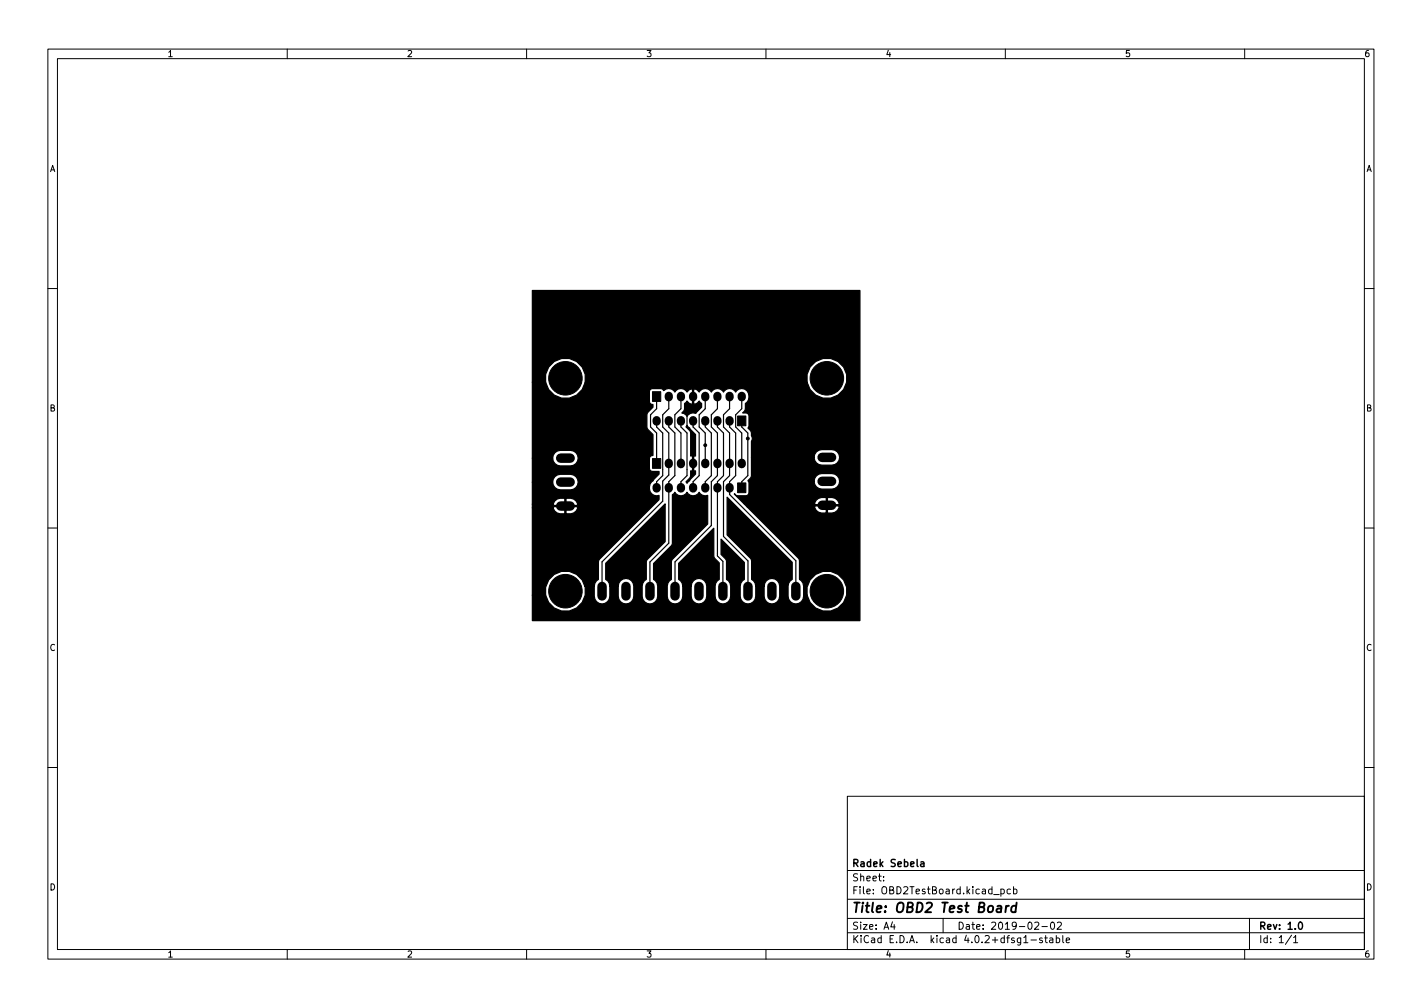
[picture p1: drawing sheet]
<svg xmlns="http://www.w3.org/2000/svg" width="297mm" height="210mm" viewBox="0 0 297 210" stroke-linecap="round" stroke-linejoin="round" font-family="sans-serif">
<defs><g id="words">
<text font-size="2.8" x="178" y="190.6">Title: OBD2 Test Board</text>
<g font-size="2.1">
<text x="178" y="184">Sheet:</text>
<text x="178" y="181">Radek Sebela</text>
<text x="178" y="186.7">File: OBD2TestBoard.kicad_pcb</text>
<text x="178" y="196.9">KiCad E.D.A. kicad 4.0.2+dfsg1-stable</text>
<text x="178" y="194.1">Size: A4</text>
<text x="200" y="194.1">Date: 2019-02-02</text>
<text x="263" y="194.1">Rev: 1.0</text>
<text x="263" y="196.9">Id: 1/1</text>
</g>
<g font-size="1.8">
<text x="35" y="11.9">1</text>
<text x="85" y="11.9">2</text>
<text x="135" y="11.9">3</text>
<text x="185" y="11.9">4</text>
<text x="235" y="11.9">5</text>
<text x="285" y="11.9">6</text>
<text x="10.3" y="35.9">A</text>
<text x="285.3" y="35.9">A</text>
<text x="10.3" y="85.9">B</text>
<text x="285.3" y="85.9">B</text>
<text x="10.3" y="135.9">C</text>
<text x="285.3" y="135.9">C</text>
<text x="10.3" y="185.9">D</text>
<text x="285.3" y="185.9">D</text>
<text x="35" y="199.9">1</text>
<text x="85" y="199.9">2</text>
<text x="135" y="199.9">3</text>
<text x="185" y="199.9">4</text>
<text x="235" y="199.9">5</text>
<text x="285" y="199.9">6</text>
</g>
</g></defs>
<g fill="none" stroke="#000" stroke-width=".21">
<path d="M10 10.2h277v190.1h-277zM12 12.2h273v186.1h-273zM60 10.2v2M110 10.2v2M160 10.2v2M210 10.2v2M260 10.2v2M10 60.2h2M285 60.2h2M10 110.2h2M285 110.2h2M10 160.2h2"/>
<path d="M177 166.3h108v32h-108zM285 160.2h2M60 198.3v2M110 198.3v2M160 198.3v2M177 194.8h108M177 191.8h108M177 187.8h108M177 181.8h108M184.6 183.8v.1M184.6 183v.1M186.4 192.5l-.3 1h.9"/>
<path d="M186.8 193v1M197 191.8v3M207.6 186.8h1.1M209.1 185.7l.4-.1 .3 .3-.2 .7h-.5M209.1 185.6v1.5M210 198.3v2M211.1 185.7l-.5-.1-.2 .3 .1 .7h.6M211.7 185.7l.4-.1 .3 .3-.1 .7h-.6M211.7 185.1v1.5M215.4 196.3h1.1M216.1 192.7l.6-.2 .3 .5-.9 1h.9M217.6 193.5h1.2"/>
<path d="M217.7 195.9l-.3-.1-.3 .2 .1 .3 .5 .1v.4h-.6M218.2 195.8h.6M218.4 195.3v1.3l.4 .2M219.3 195.9h.6v.9M219.6 192.6l.2-.1a.8 .8 0 0 1 .5 .8 .8 .8 0 0 1-.5 .7 1 1 0 0 1-.2-1.4zM219.9 196.2l-.5 .1-.2 .2 .2 .3h.5M220.6 195.9l.5-.1 .3 .3-.2 .7h-.6M220.6 195.3v1.5M220.9 192.7l.5-.2 .3 .5-.9 1h.9M222 195.3v1.3l.2 .2M222.7 196.3l.7-.1v-.3l-.5-.1-.2 .2 .1 .8h.6M260 198.3v2"/>
<path d="M261 191.8v6.5M269.8 195.3l-1.3 1.9M270.2 195.8l.4-.5v1.5M270.2 196.8h.9"/>
</g>
<path d="M192.4 180h.5l.1 .9M193 180.3l-.5 .1-.2 .2 .2 .3h.5M271.4 192.7l.2-.2a.8 .8 0 0 1 .5 .8 .8 .8 0 0 1-.5 .7l-.2-.1-.2-.4z" fill="none" stroke="#000" stroke-width=".3"/>
<path d="M210.2 189.1l-.2 1.4M210.8 189.1l-.4 .1-.3 .3M212.3 189.2a.66 .66 0 0 0-1 .3l-.1 .6 .2 .3h.7M212.4 188.5l-.3 2" fill="none" stroke="#000" stroke-width=".4"/>
<g fill="none" stroke="#000" stroke-width="2">
<path d="M117.1 95.7h2M171.7 95.5h2M117.1 105.7h2M117.1 100.7h2M171.7 100.5h2M171.7 105.5h2M125.8 122.4v2M130.8 122.4v2M135.8 122.4v2M141 122.4v2M146 122.4v2M151 122.4v2"/>
<path d="M156.2 122.4v2M161.2 122.4v2M166.2 122.4v2"/>
</g>
<g fill="#000" stroke="#000" stroke-width=".21">
<path d="M136.3 95.8h1.7v2h-1.7zM136.3 81.8h1.7v2h-1.7zM154.1 86.9h1.7v2h-1.7zM154.1 100.8h1.7v2.1h-1.7z"/>
<circle cx="118.1" cy="79" r="3.5"/>
<circle cx="172.7" cy="79" r="3.5"/>
<circle cx="144.8" cy="94.6" r=".3"/>
<circle cx="147.3" cy="93" r=".3"/>
<circle cx="156.2" cy="91.6" r=".3"/>
<circle cx="118.1" cy="123.4" r="3.5"/>
<circle cx="172.7" cy="123.4" r="3.5"/>
</g>
<g fill="none" stroke="#000" stroke-width="1.7">
<path d="M137.2 87.7v.3M139.7 82.6v.4M139.7 87.7v.3M139.7 96.6v.3M142.2 82.6v.4M142.2 87.7v.3M142.2 96.6v.3M144.8 82.6v.4M144.8 87.7v.3M144.8 96.6v.3M147.3 82.6v.4M147.3 87.7v.3"/>
<path d="M147.3 96.6v.3M149.9 82.6v.4M149.9 87.7v.3M149.9 96.6v.3M152.4 82.6v.4M152.4 87.7v.3M152.4 96.6v.3M154.9 82.6v.4M154.9 96.6v.3M137.2 101.7v.3M139.7 101.7v.3M142.2 101.7v.3"/>
<path d="M144.8 101.7v.3M147.3 101.7v.3M149.9 101.7v.3M152.4 101.7v.3"/>
</g>
<g fill="none" stroke="#000" stroke-width=".25">
<path d="M137.2 82.8v2.5l-1.3 1.3v2.5l1.3 1.3v6.4M137.2 87.9v1.2l1.2 1.3v8.9l-1.2 1.3v1.2M139.7 87.9v1.2l1.3 1.3v8.9l-1.3 1.3v12.8l-3.9 3.9v6.1M139.7 82.8v2.5l-1.3 1.3v2.5l1.3 1.3v8.8l-1.3 1.3v4.1l-12.6 12.7v6.1M142.2 82.8v2.5l-1.2 1.3v2.5l1.2 1.3v6.4M142.2 87.9v1.2l1.3 1.3v8.9l-1.3 1.3v1.2M144.8 82.8v2.5l-1.3 1.3v2.5l1.3 1.3v6.4M144.8 87.9v1.2l1.2 1.3v8.9l-1.2 1.3v1.2M147.3 82.8v2.5l-1.3 1.3v2.5l1.3 1.3v6.4M147.3 87.9v1.2l1.3 1.3v8.9l-1.3 1.3v1.2M149.9 87.9v1.2l1.2 1.3v8.9l-1.2 1.3v15.5l1.1 1.1v6.2M149.9 82.8v2.5l-1.3 1.3v2.5l1.3 1.3v8.9l-1.3 1.3v9.1l-7.6 7.6v6.1"/>
<path d="M152.4 87.9v1.2l1.3 1.3v8.9l-1.3 1.3v2.6l13.8 13.9v6.3M152.4 82.8v2.5l-1.3 1.3v2.5l1.3 1.3v8.9l-1.3 1.3v11.4l5.1 5.1v6.3M154.9 82.8v2.5l-1.2 1.3v2.5l1.2 1.3v6.4M154.9 87.9v1.2l1.3 1.3v8.9l-1.3 1.3v1.2"/>
</g>
<path d="M143.5 88.8l1.8 1.9v4.5l-.4 .1v3h.4v.7l-1.8 1.9-.2-.3a1.94 1.94 0 0 0 1-2.3h.4v-3l-.4-.1v-4.8l-.3-.5-.7-.8zM111.2 60.6h68.4v69h-68.4v-5.3h2.8l.6 1.5a4.2 4.2 0 0 0 5.2 1.5 4.2 4.2 0 0 0 2.4-4.9h1.9v2.1a1.63 1.63 0 0 0 1.7 1.6 1.63 1.63 0 0 0 1.6-1.6v-2.1h1.7l.2 2.7a1.63 1.63 0 0 0 1.8 1 1.63 1.63 0 0 0 1.3-1.6l-.1-2.7a1.63 1.63 0 0 0-1.9-1 1.63 1.63 0 0 0-1.3 1.6h-1.7l-.1-.6-.4-.6-.4-.2v-3.4l12.4-12.4v7.9l-3.8 4-.1 3.9-.4 .2a4.3 4.3 0 0 0 0 4.4 1.63 1.63 0 0 0 1.8 .4 1.63 1.63 0 0 0 1-1.5l-.1-2.7-.4-.6-.4-.2v-3.3l3.9-4 .1-10.4 .5-.5 .2 .3a1.47 1.47 0 0 0 2.3-.3 1.45 1.45 0 0 0 2.5 0 1.42 1.42 0 0 0 1.8 .6v6l-7.3 7.4-.3 .5v3.7l-.3 .2a4.3 4.3 0 0 0 0 4.4 1.63 1.63 0 0 0 1.7 .4 1.63 1.63 0 0 0 1-1.5v-2.1h1.8l.1 2.7a1.63 1.63 0 0 0 1.8 1 1.63 1.63 0 0 0 1.3-1.6l-.1-2.7a1.63 1.63 0 0 0-1.8-1 1.63 1.63 0 0 0-1.3 1.6h-1.8l-.1-.6-.3-.6-.4-.2v-3.4l7.3-7.3v5.8l.2 .5 .9 .9v3.5l-.3 .2a4.3 4.3 0 0 0 0 4.4 1.63 1.63 0 0 0 1.7 .4 1.63 1.63 0 0 0 1-1.5l-.1-2.7-.3-.6-.4-.2-.1-4.1-1.1-1.1v-3.2l4.9 4.8v3.6l-.4 .2a4.3 4.3 0 0 0 0 4.4 1.63 1.63 0 0 0 1.8 .4 1.63 1.63 0 0 0 1-1.5v-2.1h1.7l.1 2.7a1.63 1.63 0 0 0 1.9 1 1.63 1.63 0 0 0 1.3-1.6l-.2-2.7a1.63 1.63 0 0 0-1.8-1 1.63 1.63 0 0 0-1.3 1.6h-1.7l-.2-.6-.3-.6-.4-.2-.1-4.2-5-5.1v-7.9l13.6 13.6v3.6l-.4 .2a4.3 4.3 0 0 0 0 4.4 1.64 1.64 0 0 0 1.9 .3 1.64 1.64 0 0 0 .9-1.6h.7l.6 1.5a4.2 4.2 0 0 0 7 0 4.2 4.2 0 0 0-2.7-6.5 4.2 4.2 0 0 0-4.9 5h-.7l-.2-2.5-.3-.6-.4-.2v-3.9l-.2-.5-10.7-10.7h14a1.84 1.84 0 0 0 2.5 1.2v-1.5h.2v1.5h1a1.61 1.61 0 0 0 1.5-1.2l-.1-.3h-4.9l-.2 .3h-14l-.8-.8h14.8l.2 .3h2.3v-1.5h.2v1.5h2.4l.1-.4a2.08 2.08 0 0 0-2.7-1.1 1.91 1.91 0 0 0-2.5 1.2h-14.8l-1.9-2 .7 .4h1.7l.5-.2 .2-.4-.2-2.4h13.8l.1 .6 .3 .5 .6 .4a4.6 4.6 0 0 0 3.8-.4 1.63 1.63 0 0 0 .4-1.7 1.63 1.63 0 0 0-1.5-1l-2.7 .1-.6 .3-.3 .6-.1 .6h-13.8l-.1-.1 .5-.6 .3-.5v-3.8h13.1l.1 .6 .3 .5 .6 .4a4.6 4.6 0 0 0 3.8-.4 1.63 1.63 0 0 0 .4-1.7 1.63 1.63 0 0 0-1.5-1l-2.7 .1-.6 .3-.3 .6-.1 .6h-13.1v-3.4a.92 .92 0 0 0 0-1.1 1.45 1.45 0 0 0-.8-1.6l.3-.5v-2a.65 .65 0 0 0-.7-.7h-.7l.5-.6 .1-1.4 .3-.2a1.64 1.64 0 0 0 .1-2.2 1.64 1.64 0 0 0-2.2-.2l-.2 .3-.2-.3a1.47 1.47 0 0 0-2.4 .3 1.45 1.45 0 0 0-2.5 0 1.45 1.45 0 0 0-2.5 0l-.4-.5-.5-.2-.3 .1v3l.3 .1 .5-.3 .4-.4 .5 .5v.8l-1.2 1.3a1.44 1.44 0 0 0-1.9 .6l-.7-.6-.4-.1 .5-.6 .1-1.4 .5-.5 .4 .4 .5 .3 .3-.1v-3l-.3-.1-.5 .2-.4 .5a1.45 1.45 0 0 0-2.5 0 1.46 1.46 0 0 0-2.4-.3l-.1-.3-.5-.2h-1.7l-.5 .2-.2 .5v2a.66 .66 0 0 0 .8 .7v.5l-1 1.1-.3 .5 .1 2.8 1.2 1.3-.1 4.4a.65 .65 0 0 0-.7 .7v2l.2 .4 .5 .2h1.4v.6l-1.3 1.4a1.72 1.72 0 0 0-.7 1.8 1.72 1.72 0 0 0 1.5 1.3l.5-.1v.9l-12.5 12.5-.2 .5v3.7l-.4 .2-.3 .6-.2 .6h-1.9a4.2 4.2 0 0 0-5-3.1 4.2 4.2 0 0 0-3.2 5h-2.8v-18.3h4.3l.1 .2a1.94 1.94 0 0 0 2.4 1.1v-1.5h.2v1.5h1a1.61 1.61 0 0 0 1.5-1.3l-.1-.2h-4.9l-.2 .2h-4.3v-.7h4.3l.2 .2h2.3v-1.5h.2v1.5h2.4l.1-.3a2.08 2.08 0 0 0-2.7-1.2 1.91 1.91 0 0 0-2.5 1.3h-4.3v-4.6h4.2l.2 .6 .3 .5 .5 .4a4.6 4.6 0 0 0 3.9-.4 1.63 1.63 0 0 0 .4-1.8 1.63 1.63 0 0 0-1.5-1l-2.8 .2-.5 .3-.3 .5-.2 .7h-4.2v-5h4.2a1.63 1.63 0 0 0 1.7 1.6l2.7-.1a1.63 1.63 0 0 0 .9-1.9 1.63 1.63 0 0 0-1.5-1.3l-2.8 .2-.5 .3-.3 .5-.2 .7h-4.2v-15.9h2.8a4.2 4.2 0 0 0 4.1 3.4 4.2 4.2 0 0 0 4.1-3.4h46.4l.6 1.5a4.2 4.2 0 0 0 7 0 4.2 4.2 0 0 0-2.7-6.4 4.2 4.2 0 0 0-4.9 4.9h-46.4v-1.6a4.2 4.2 0 0 0-4.9-3.3 4.2 4.2 0 0 0-3.3 4.9h-2.8z" fill="#000" stroke="#000" stroke-width=".25"/>
<use href="#words"/>
</svg>
